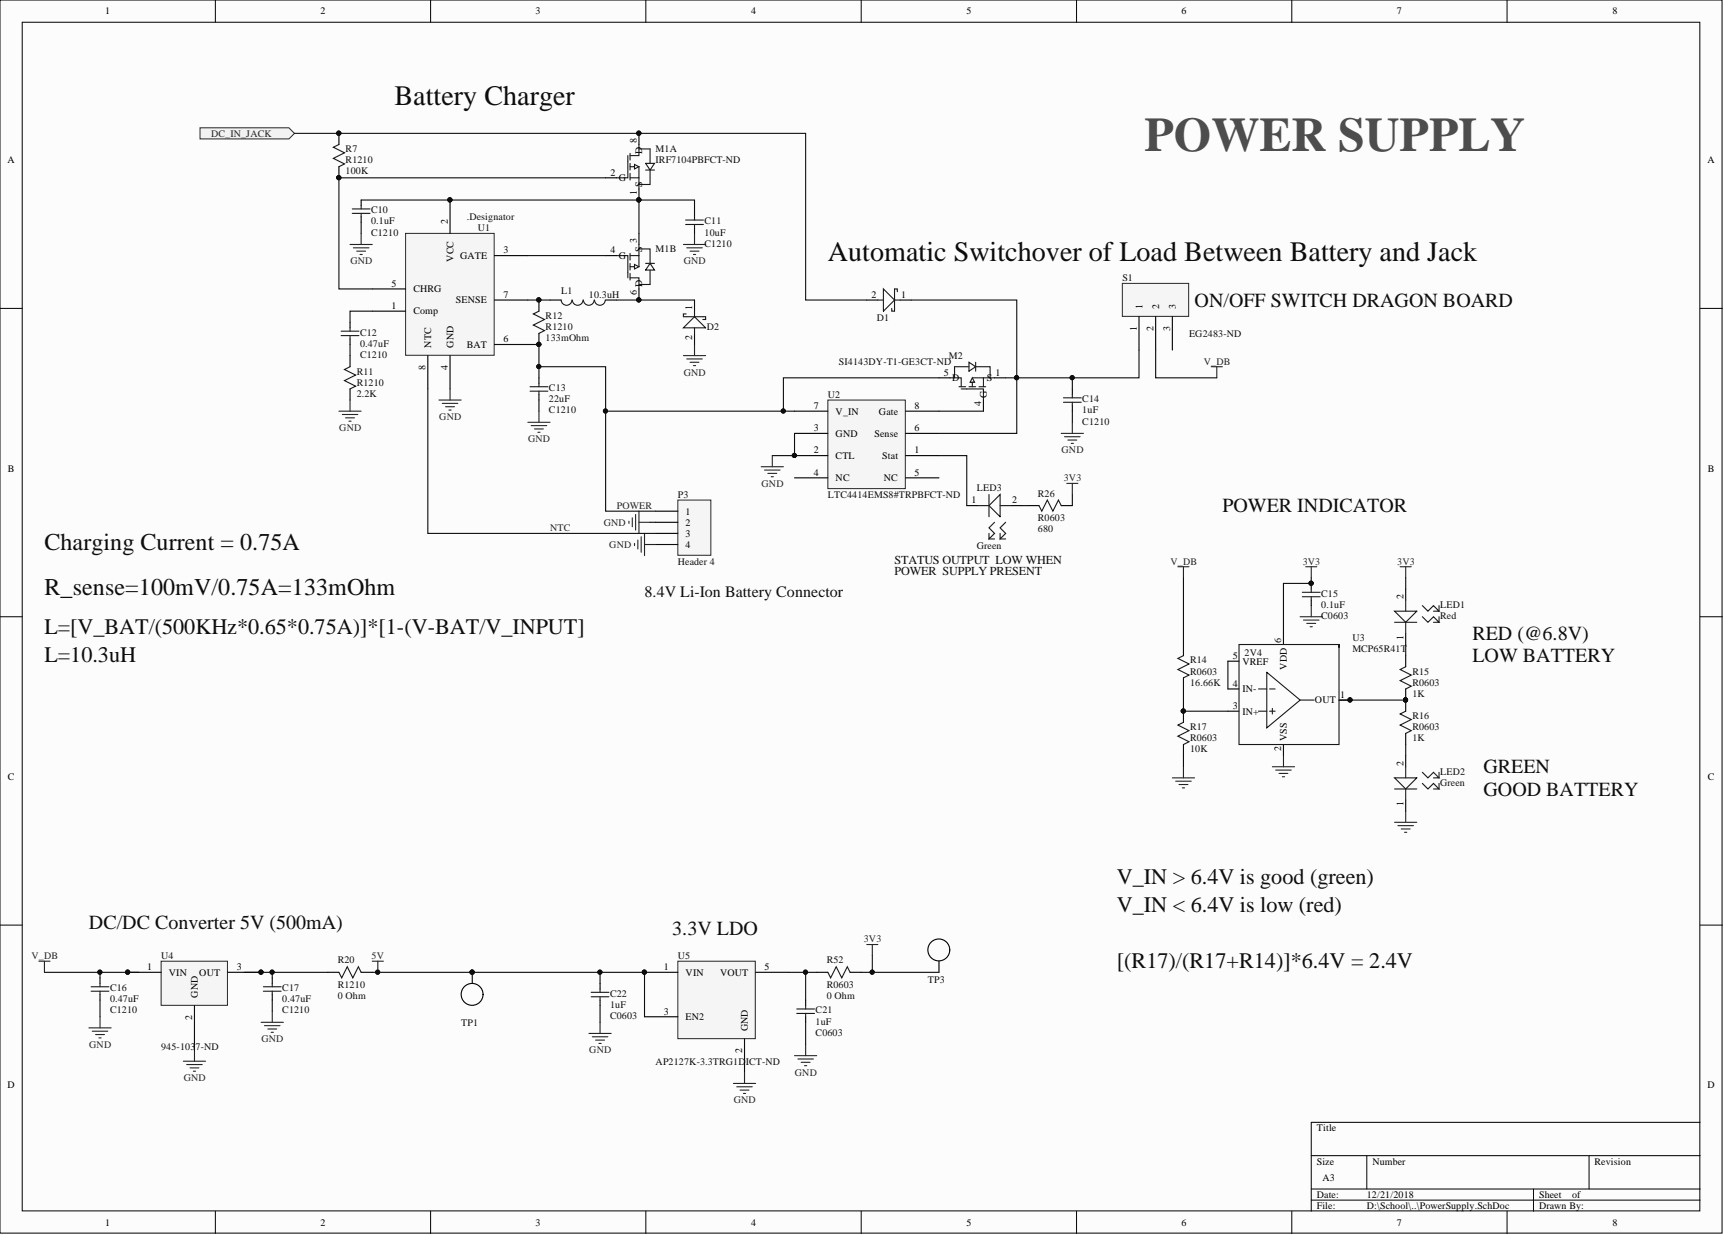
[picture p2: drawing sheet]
<svg xmlns="http://www.w3.org/2000/svg" width="393mm" height="282mm" viewBox="0 0 393 282" stroke-linecap="round" stroke-linejoin="round" font-family="sans-serif">
<defs><g id="words">
<text font-size="11" fill="#4c4c4c" x="261.1" y="34.4">POWER SUPPLY</text>
<g font-size="6.4" fill="#0e0e0e">
<text x="90" y="24">Battery Charger</text>
<text x="188.9" y="59.5">Automatic Switchover of Load Between Battery and Jack</text>
</g>
<g font-size="5.5" fill="#0e0e0e">
<text x="10.1" y="125.6">Charging Current = 0.75A</text>
<text x="10.1" y="135.8">R_sense=100mV/0.75A=133mOhm</text>
</g>
<g font-size="5.1" fill="#0e0e0e">
<text x="10.1" y="144.7">L=[V_BAT/(500KHz*0.65*0.75A)]*[1-(V-BAT/V_INPUT]</text>
<text x="10.1" y="151.1">L=10.3uH</text>
<text x="254.8" y="201.8">V_IN &gt; 6.4V is good (green)</text>
<text x="254.8" y="208.1">V_IN &lt; 6.4V is low (red)</text>
<text x="254.8" y="220.8">[(R17)/(R17+R14)]*6.4V = 2.4V</text>
</g>
<g font-size="4.6" fill="#0e0e0e">
<text x="272.6" y="70">ON/OFF SWITCH DRAGON BOARD</text>
<text x="278.9" y="116.9">POWER INDICATOR</text>
<text x="335.9" y="146.1">RED (@6.8V)</text>
<text x="335.9" y="151.2">LOW BATTERY</text>
<text x="338.5" y="176.5">GREEN</text>
<text x="338.5" y="181.6">GOOD BATTERY</text>
<text x="20.3" y="212">DC/DC Converter 5V (500mA)</text>
<text x="153.4" y="213.3">3.3V LDO</text>
</g>
<text font-size="3.6" fill="#0e0e0e" x="147.1" y="136.2">8.4V Li-Ion Battery Connector</text>
<g font-size="2.8" fill="#0e0e0e">
<text x="204.1" y="128.8">STATUS OUTPUT LOW WHEN</text>
<text x="204.1" y="131.3">POWER SUPPLY PRESENT</text>
</g>
<g font-size="2.3">
<text x="24" y="3.3">1</text>
<text x="73.1" y="3.3">2</text>
<text x="122.2" y="3.3">3</text>
<text x="171.4" y="3.3">4</text>
<text x="220.5" y="3.3">5</text>
<text x="269.6" y="3.3">6</text>
<text x="318.7" y="3.3">7</text>
<text x="367.9" y="3.3">8</text>
<text x="145.3" y="32.7" transform="rotate(-90 145.3 32.7)">8</text>
<text x="146.5" y="35.2" transform="rotate(-90 146.5 35.2)">D</text>
<text x="1.7" y="37.2">A</text>
<text x="139.3" y="40.1">2</text>
<text x="141.2" y="41.3">G</text>
<text x="389.6" y="37.2">A</text>
<text x="145.3" y="44.6" transform="rotate(-90 145.3 44.6)">1</text>
<text x="146.5" y="42.6" transform="rotate(-90 146.5 42.6)">S</text>
<text x="102.2" y="51.2" transform="rotate(-90 102.2 51.2)">2</text>
<text x="103.4" y="59.8" transform="rotate(-90 103.4 59.8)">VCC</text>
<text x="105" y="59.1">GATE</text>
<text x="114.9" y="57.8">3</text>
<text x="139.3" y="57.8">4</text>
<text x="141.2" y="59.1">G</text>
<text x="145.3" y="55.5" transform="rotate(-90 145.3 55.5)">3</text>
<text x="146.5" y="57.6" transform="rotate(-90 146.5 57.6)">S</text>
<text x="89.3" y="65.4">5</text>
<text x="146.5" y="65.4" transform="rotate(-90 146.5 65.4)">D</text>
<text x="89.3" y="70.5">1</text>
<text x="94.3" y="71.8">Comp</text>
<text x="94.3" y="66.7">CHRG</text>
<text x="104" y="69.2">SENSE</text>
<text x="114.9" y="68">7</text>
<text x="145.3" y="67.4" transform="rotate(-90 145.3 67.4)">6</text>
<text x="158" y="70.8" transform="rotate(-90 158 70.8)">1</text>
<text x="198.9" y="68">2</text>
<text x="205.6" y="68">1</text>
<text x="260.6" y="70.5" transform="rotate(-90 260.6 70.5)">1</text>
<text x="264.4" y="70.5" transform="rotate(-90 264.4 70.5)">2</text>
<text x="268.2" y="70.5" transform="rotate(-90 268.2 70.5)">3</text>
<text x="158" y="77.5" transform="rotate(-90 158 77.5)">2</text>
<text x="259.4" y="75.5" transform="rotate(-90 259.4 75.5)">1</text>
<text x="263.2" y="75.5" transform="rotate(-90 263.2 75.5)">2</text>
<text x="267" y="75.5" transform="rotate(-90 267 75.5)">3</text>
<text x="98.4" y="79.4" transform="rotate(-90 98.4 79.4)">NTC</text>
<text x="103.4" y="79.4" transform="rotate(-90 103.4 79.4)">GND</text>
<text x="106.5" y="79.4">BAT</text>
<text x="114.9" y="78.1">6</text>
<text x="97.1" y="84.4" transform="rotate(-90 97.1 84.4)">8</text>
<text x="102.2" y="84.4" transform="rotate(-90 102.2 84.4)">4</text>
<text x="215.3" y="85.7">5</text>
<text x="217.3" y="87">D</text>
<text x="225.1" y="87">S</text>
<text x="227.2" y="85.7">1</text>
<text x="185.7" y="93.3">7</text>
<text x="190.7" y="94.6">V_IN</text>
<text x="200.5" y="94.6">Gate</text>
<text x="208.7" y="93.3">8</text>
<text x="223.9" y="92.7" transform="rotate(-90 223.9 92.7)">4</text>
<text x="225.1" y="90.8" transform="rotate(-90 225.1 90.8)">G</text>
<text x="185.7" y="98.4">3</text>
<text x="190.7" y="99.7">GND</text>
<text x="199.5" y="99.7">Sense</text>
<text x="208.7" y="98.4">6</text>
<text x="1.8" y="107.6">B</text>
<text x="185.7" y="103.5">2</text>
<text x="190.7" y="104.7">CTL</text>
<text x="201.3" y="104.7">Stat</text>
<text x="208.7" y="103.5">1</text>
<text x="389.7" y="107.6">B</text>
<text x="185.7" y="108.6">4</text>
<text x="190.7" y="109.8">NC</text>
<text x="201.6" y="109.8">NC</text>
<text x="208.7" y="108.6">5</text>
<text x="156.4" y="117.4">1</text>
<text x="156.4" y="120">2</text>
<text x="221.7" y="114.9">1</text>
<text x="231" y="114.9">2</text>
<text x="156.4" y="122.5">3</text>
<text x="156.4" y="125">4</text>
<text x="320.2" y="136.7" transform="rotate(-90 320.2 136.7)">2</text>
<text x="292.3" y="146.8" transform="rotate(-90 292.3 146.8)">6</text>
<text x="320.2" y="146" transform="rotate(-90 320.2 146)">1</text>
<text x="281.3" y="150.4">5</text>
<text x="283.5" y="151.7">VREF</text>
<text x="293.6" y="152.9" transform="rotate(-90 293.6 152.9)">VDD</text>
<text x="281.3" y="156.7">4</text>
<text x="281.3" y="161.8">3</text>
<text x="283.5" y="158">IN-</text>
<text x="300" y="160.5">OUT</text>
<text x="305.8" y="159.3">1</text>
<text x="283.5" y="163.1">IN+</text>
<text x="292.3" y="171.4" transform="rotate(-90 292.3 171.4)">2</text>
<text x="293.6" y="169.2" transform="rotate(-90 293.6 169.2)">VSS</text>
<text x="1.8" y="178">C</text>
<text x="320.2" y="174.7" transform="rotate(-90 320.2 174.7)">2</text>
<text x="389.7" y="178">C</text>
<text x="320.2" y="184" transform="rotate(-90 320.2 184)">1</text>
<text x="33.6" y="221.4">1</text>
<text x="54" y="221.4">3</text>
<text x="151.4" y="221.4">1</text>
<text x="174.4" y="221.4">5</text>
<text x="38.5" y="222.7">VIN</text>
<text x="45.1" y="227.8" transform="rotate(-90 45.1 227.8)">GND</text>
<text x="45.5" y="222.7">OUT</text>
<text x="156.4" y="222.7">VIN</text>
<text x="164.3" y="222.7">VOUT</text>
<text x="43.9" y="232.7" transform="rotate(-90 43.9 232.7)">2</text>
<text x="151.4" y="231.6">3</text>
<text x="156.4" y="232.8">EN2</text>
<text x="170.6" y="235.4" transform="rotate(-90 170.6 235.4)">GND</text>
<text x="169.4" y="240.3" transform="rotate(-90 169.4 240.3)">2</text>
<text x="1.7" y="248.4">D</text>
<text x="389.6" y="248.4">D</text>
<text x="300.4" y="258.2">Title</text>
<text x="300.4" y="265.8">Size</text>
<text x="301.7" y="269.6">A3</text>
<text x="313.1" y="265.8">Number</text>
<text x="363.8" y="265.8">Revision</text>
<text x="300.4" y="273.4">Date:</text>
<text x="300.4" y="275.9">File:</text>
<text x="311.8" y="273.4">12/21/2018</text>
<text x="311.8" y="275.9">D:\School\..\PowerSupply.SchDoc</text>
<text x="351.1" y="273.4">Sheet</text>
<text x="351.1" y="275.9">Drawn By:</text>
<text x="358.7" y="273.4">of</text>
<text x="24" y="279.7">1</text>
<text x="73.1" y="279.7">2</text>
<text x="122.2" y="279.7">3</text>
<text x="171.4" y="279.7">4</text>
<text x="220.5" y="279.7">5</text>
<text x="269.6" y="279.7">6</text>
<text x="318.7" y="279.7">7</text>
<text x="367.9" y="279.7">8</text>
</g>
<g font-size="2.3" fill="#262626">
<text x="48.2" y="31.2">DC_IN_JACK</text>
<text x="79.9" y="60.4">GND</text>
<text x="156" y="60.4">GND</text>
<text x="274.7" y="83.2">V_DB</text>
<text x="156" y="85.7">GND</text>
<text x="100.2" y="95.9">GND</text>
<text x="77.4" y="98.4">GND</text>
<text x="120.5" y="100.9">GND</text>
<text x="242.2" y="103.5">GND</text>
<text x="173.8" y="111.1">GND</text>
<text x="242.7" y="109.8">3V3</text>
<text x="137.8" y="120">GND</text>
<text x="140.7" y="116.2">POWER</text>
<text x="125.5" y="121.2">NTC</text>
<text x="139" y="125">GND</text>
<text x="267.1" y="128.8">V_DB</text>
<text x="297.2" y="128.8">3V3</text>
<text x="318.8" y="128.8">3V3</text>
<text x="197.1" y="215.1">3V3</text>
<text x="7.2" y="218.9">V_DB</text>
<text x="84.8" y="218.9">5V</text>
<text x="20.4" y="239.2">GND</text>
<text x="59.7" y="237.9">GND</text>
<text x="134.5" y="240.4">GND</text>
<text x="181.4" y="245.5">GND</text>
<text x="41.9" y="246.8">GND</text>
<text x="167.4" y="251.8">GND</text>
</g>
<g font-size="2.3" fill="#0e0e0e">
<text x="78.8" y="34.8">R7</text>
<text x="149.6" y="34.8">M1A</text>
<text x="78.8" y="37.3">R1210</text>
<text x="78.8" y="39.8">100K</text>
<text x="149.6" y="37.3">IRF7104PBFCT-ND</text>
<text x="84.7" y="51.2">0.1uF</text>
<text x="84.7" y="53.8">C1210</text>
<text x="84.7" y="48.7">C10</text>
<text x="106.5" y="50.2">.Designator</text>
<text x="109" y="52.8">U1</text>
<text x="160.7" y="53.8">10uF</text>
<text x="160.7" y="51.2">C11</text>
<text x="149.6" y="57.6">M1B</text>
<text x="160.7" y="56.3">C1210</text>
<text x="256.1" y="64.2">S1</text>
<text x="128" y="67.2">L1</text>
<text x="134.4" y="68">10.3uH</text>
<text x="82.1" y="76.6">C12</text>
<text x="124.5" y="75.3">R1210</text>
<text x="124.5" y="77.9">133mOhm</text>
<text x="124.5" y="72.8">R12</text>
<text x="161.2" y="75.3">D2</text>
<text x="200" y="73.3">D1</text>
<text x="271.3" y="76.9">EG2483-ND</text>
<text x="82.1" y="79.1">0.47uF</text>
<text x="82.1" y="81.7">C1210</text>
<text x="191.4" y="83.2">SI4143DY-T1-GE3CT-ND</text>
<text x="216.5" y="81.9">M2</text>
<text x="81.4" y="88">R1210</text>
<text x="81.4" y="85.5">R11</text>
<text x="125.2" y="89.3">C13</text>
<text x="81.4" y="90.5">2.2K</text>
<text x="125.2" y="91.8">22uF</text>
<text x="125.2" y="94.4">C1210</text>
<text x="188.9" y="90.8">U2</text>
<text x="246.9" y="94.4">1uF</text>
<text x="246.9" y="91.8">C14</text>
<text x="246.9" y="96.9">C1210</text>
<text x="154.7" y="113.6">P3</text>
<text x="188.9" y="113.6">LTC4414EMS8#TRPBFCT-ND</text>
<text x="222.9" y="112.1">LED3</text>
<text x="236.8" y="113.4">R26</text>
<text x="236.8" y="119">R0603</text>
<text x="222.9" y="125.3">Green</text>
<text x="236.8" y="121.5">680</text>
<text x="154.7" y="128.8">Header 4</text>
<text x="301.5" y="136.2">C15</text>
<text x="301.5" y="138.7">0.1uF</text>
<text x="301.5" y="141.3">C0603</text>
<text x="328.6" y="141.3">Red</text>
<text x="328.6" y="138.7">LED1</text>
<text x="284" y="149.8">2V4</text>
<text x="308.6" y="146.3">U3</text>
<text x="308.6" y="148.9">MCP65R41T</text>
<text x="271.5" y="153.9">R0603</text>
<text x="271.5" y="151.4">R14</text>
<text x="322.2" y="153.9">R15</text>
<text x="271.5" y="156.5">16.66K</text>
<text x="322.2" y="156.5">R0603</text>
<text x="322.2" y="159">1K</text>
<text x="271.5" y="166.6">R17</text>
<text x="322.2" y="166.6">R0603</text>
<text x="322.2" y="164.1">R16</text>
<text x="271.5" y="169.2">R0603</text>
<text x="271.5" y="171.7">10K</text>
<text x="322.2" y="169.2">1K</text>
<text x="328.6" y="179.3">Green</text>
<text x="328.6" y="176.8">LED2</text>
<text x="36.8" y="218.9">U4</text>
<text x="77.1" y="219.9">R20</text>
<text x="154.7" y="218.9">U5</text>
<text x="188.6" y="219.9">R52</text>
<text x="25.1" y="226.2">C16</text>
<text x="64.4" y="226.2">C17</text>
<text x="77.1" y="225.5">R1210</text>
<text x="139.2" y="227.5">C22</text>
<text x="188.6" y="225.5">R0603</text>
<text x="211.7" y="224.5">TP3</text>
<text x="25.1" y="228.8">0.47uF</text>
<text x="25.1" y="231.3">C1210</text>
<text x="64.4" y="228.8">0.47uF</text>
<text x="64.4" y="231.3">C1210</text>
<text x="77.1" y="228">0 Ohm</text>
<text x="139.2" y="230">1uF</text>
<text x="139.2" y="232.6">C0603</text>
<text x="186.1" y="233.8">1uF</text>
<text x="186.1" y="231.3">C21</text>
<text x="188.6" y="228">0 Ohm</text>
<text x="36.8" y="239.7">945-103</text>
<text x="44.6" y="239.7">7-ND</text>
<text x="105.2" y="234.1">TP1</text>
<text x="186.1" y="236.4">C0603</text>
<text x="149.6" y="243">AP2127K-3.3TRG1D</text>
<text x="170.2" y="243">ICT-ND</text>
</g>
</g></defs>
<g fill="#fcfcfc" stroke="#000" stroke-width=".23">
<path d="M0 0h392.9v281.4h-392.9z"/>
<path d="M5.1 5.1h382.7v271.3h-382.7z"/>
</g>
<g fill="none" stroke="#000" stroke-width=".23">
<path d="M49.1 0v5.1M98.2 0v5.1M147.4 0v5.1M196.5 0v5.1M245.6 0v5.1M294.7 0v5.1M343.8 0v5.1M0 70.4h5.1M387.9 70.4h5.1M0 140.8h5.1M387.9 140.8h5.1M0 211.1h5.1"/>
<path d="M387.9 211.1h5.1M387.9 256.2h-88.7v20.2M49.1 276.4v5.1M98.2 276.4v5.1M147.4 276.4v5.1M196.5 276.4v5.1M245.6 276.4v5.1M294.7 276.4v5.1M299.2 263.8h88.7M299.2 271.4h88.7M299.2 273.9h88.7M311.8 263.8v7.6"/>
<path d="M343.8 276.4v5.1M349.9 271.4v5M362.6 263.8v7.6"/>
</g>
<path d="M92.5 53.3h20.2v27.8h-20.2z" fill="#f5f5f5" stroke="#262626" stroke-width=".23"/>
<path d="M102.7 45.7v7.6M112.8 58.3h7.6M84.9 71h7.6M84.9 65.9h7.6M112.8 78.6h7.6M112.8 68.5h7.6M97.6 81.2v7.6M102.7 81.2v7.6" fill="none" stroke="#000" stroke-width=".25"/>
<circle cx="102.6" cy="45.6" r=".47" fill="#0e0e0e" stroke="#0e0e0e" stroke-width=".23"/>
<g fill="none" stroke="#262626" stroke-width=".25">
<path d="M79.9 55.8h5M80.6 56.6h3.6M81.4 57.3h2M82.1 58.1h.6M82.4 53.3v2.5M155.9 55.8h5.1M156.7 56.6h3.5M157.4 57.3h2.1M158.2 58.1h.5M158.5 53.3v2.5M158.5 78.6v2.6M77.3 93.8h5.1"/>
<path d="M78.1 94.6h3.5M78.8 95.4h2.1M79.6 96.1h.5M79.9 91.3v2.5M100.1 91.3h5.1M100.9 92.1h3.6M101.7 92.8h2M102.4 93.6h.5M102.7 88.8v2.5M120.4 96.4h5.1M121.2 97.1h3.5M122 97.9h2"/>
<path d="M122.7 98.7h.5M123 93.8v2.6M155.9 81.2h5.1M156.7 81.9h3.5M157.4 82.7h2.1M158.2 83.4h.5M143.5 119v.5M144.3 118.2v2M145 117.4v3.6M145.8 116.7v5M145.8 119.2h2.5"/>
</g>
<path d="M188.9 91.3h17.7v20.2h-17.7z" fill="#f5f5f5" stroke="#262626" stroke-width=".23"/>
<g fill="none" stroke="#000" stroke-width=".25">
<path d="M145.8 30.4v2.6M138.2 40.6h2.5M138.2 58.3h2.5M145.8 43.1v2.6M145.8 53.3v2.5M145.8 65.9v2.6M181.3 98.9h7.6M181.3 93.8h7.6M206.6 98.9h7.6M206.6 93.8h7.6M214.2 86.2h2.6M224.4 91.3v2.5"/>
<path d="M226.9 86.2h2.6M181.3 104h7.6M181.3 109.1h7.6M206.6 104h7.6M206.6 109.1h7.6M220.6 115.4h2.5M230.7 115.4h2.6M234.5 115.4h2.6M242.1 115.4h2.6M299.2 133.2v1.2M299.2 137v1.2M320.7 134.4v2.6"/>
<path d="M270 147.1v2.5M270 154.7v2.5M280.2 157.2h2.5M280.2 150.9h2.5M292.8 144.6v2.5M305.5 159.8h2.5M320.7 144.6v2.5M320.7 149.6v2.6M320.7 157.2v5.1M270 162.3v2.6M270 169.9v2.6M280.2 162.3h2.5"/>
<path d="M292.8 169.9v2.6M320.7 167.4v2.5M320.7 172.5v2.5M320.7 182.6v2.5M214.2 219.4v2.5M107.8 221.9v2.6M136.9 224.5v1.2M136.9 228.3v1.2M183.8 228.3v1.2M183.8 232.1v1.2"/>
<circle cx="214.2" cy="216.8" r="2.5"/>
<circle cx="107.7" cy="227" r="2.5"/>
</g>
<g fill="#0e0e0e" stroke="#0e0e0e" stroke-width=".23">
<circle cx="181.2" cy="104" r=".47"/>
<circle cx="145.7" cy="45.6" r=".47"/>
<circle cx="145.7" cy="30.4" r=".47"/>
<circle cx="145.7" cy="68.4" r=".47"/>
<circle cx="308" cy="159.7" r=".47"/>
<circle cx="299.1" cy="133.1" r=".47"/>
<circle cx="320.7" cy="159.7" r=".47"/>
<circle cx="270" cy="162.3" r=".47"/>
<circle cx="107.7" cy="221.9" r=".47"/>
</g>
<g fill="none" stroke="#262626" stroke-width=".25">
<path d="M242.1 98.9h5.1M242.9 99.7h3.5M244.7 96.4v2.5M276.4 83.7h2.5M277.6 83.7v2.5M173.7 106.5h5M174.4 107.3h3.6M175.2 108h2M176 108.8h.5M176.2 104v2.5M243.4 110.3h2.5M243.6 100.4h2.1"/>
<path d="M244.4 101.2h.5M244.7 110.3v2.6M268.7 129.3h2.6M270 129.3v2.6M297.9 129.3h2.5M299.2 129.3v2.6M299.2 138.2v2.6M319.5 129.3h2.5M320.7 129.3v2.6M296.6 140.8h5.1M297.4 141.5h3.5M298.2 142.3h2"/>
<path d="M298.9 143h.5M267.5 177.5h5.1M268.2 178.3h3.6M269 179.1h2M269.8 179.8h.5M270 175v2.5M290.3 175h5.1M291.1 175.8h3.5M291.8 176.5h2M292.6 177.3h.5M292.8 172.5v2.5M318.2 187.7h5.1"/>
<path d="M318.9 188.4h3.6M319.7 189.2h2M320.5 190h.5M320.7 185.1v2.6M8.9 219.4h2.5M10.1 219.4v2.5M197.8 215.6h2.5M199 215.6v2.5M20.3 234.6h5.1M21 235.4h3.6M21.8 236.1h2M22.6 236.9h.5"/>
<path d="M22.8 232.1v2.5M44.4 239.7v2.5M59.6 233.3h5.1M60.3 234.1h3.6M61.1 234.9h2M61.9 235.6h.5M62.1 230.8v2.5M134.4 235.9h5M135.1 236.6h3.6M135.9 237.4h2M136.7 238.1h.5M136.9 233.3v2.6"/>
<path d="M183.8 238.4v2.5M41.8 242.2h5.1M42.6 243h3.5M43.4 243.7h2M44.1 244.5h.5M181.3 240.9h5M182 241.7h3.6M182.8 242.5h2M183.6 243.2h.5"/>
</g>
<g fill="none" stroke="#1c1c1c" stroke-width=".25">
<path d="M143.2 35.5v5.1h-2.5M143.8 38h1v.6l1-.6-1-.5v.5M143.8 35v1.5M143.8 37.3v1.5M143.8 39.6v1.5M145.8 38v2.6h-2M145.8 33v2.5h-2M145.8 34h2.5v3.3M147.3 37.3h2l-1 1.5zM147.3 38.8h2M148.3 38.8v3.3h-2.5M140.7 58.3h2.5v5.1"/>
<path d="M143.8 58.3h2v2.6M143.8 57.8v1.6M145.8 56.8h2.5v3.3M145.8 40.6v2.5M145.8 55.8v2.5M143.8 60.9h1v-.5l1 .5-1 .5v-.5M143.8 63.4h2v2.5M143.8 60.1v1.5M143.8 62.4v1.5M147.3 60.1h2M148.3 60.1l1 1.5h-2zM148.3 61.6v3.3h-2.5"/>
<path d="M216.8 86.2h2.5v2.1M218.8 88.3h1.5M219.3 88.8h5.1v2.5M221.1 82.7l1.5 1-1.5 1zM221.1 88.3h1.5M221.1 83.7h-3.3v2.5M221.8 87.2h-.5l.5-1 .6 1h-.6v1.1M221.8 86.2h2.6v2.1M222.6 83.7h3.3v2.5M222.6 82.7v2M223.4 88.3h1.5M224.4 86.2h2.5"/>
<path d="M223.1 115.4h2.5M225.6 112.9v5M226.9 119.2l-1.3 1.3 1.3 1.2-1.3 1.3v-1.3M228.2 112.9v5l-2.6-2.5zM228.2 115.4h2.5M229.5 119.2l-1.3 1.3 1.3 1.2-1.3 1.3v-1.3M237.1 115.4l.6 1.3 1.3-2.6 1.2 2.6 1.3-2.6 .6 1.3M225.6 123h1.3M228.2 123h1.3M297.1 135.2h4.1M297.1 136.2h4.1M299.2 134.4v.8"/>
<path d="M299.2 136.2v.8M318.2 139.5h5.1l-2.6 2.5zM320.7 137v2.5M324.5 138.2l1.3 1.3 1.3-1.3 1.2 1.3h-1.2M328.3 138.2v1.3M270 149.6l-1.3 .7 2.6 1.2-2.6 1.3 2.6 1.3-1.3 .6M287.1 157.2h1.9M289 153.4l7.6 6.4-7.6 6.3zM289.7 157.2h1.2M296.6 159.8h3.2M305.5 147.1v22.8h-22.8v-22.8h22.8v.6M318.2 142h5.1"/>
<path d="M320.7 152.2l-1.2 .6 2.5 1.3-2.5 1.2 2.5 1.3-1.3 .6M320.7 142v2.6M324.5 140.8l1.3 1.2 1.3-1.2 1.2 1.2h-1.2M328.3 140.8v1.2M270 164.9l-1.3 .6 2.6 1.3-2.6 1.2 2.6 1.3-1.3 .6M287.1 162.3h1.9M289.7 162.3h1.2M290.3 161.7v1.3M318.2 177.5h5.1l-2.6 2.6zM320.7 162.3l-1.2 .7 2.5 1.2-2.5 1.3 2.5 1.3-1.3 .6M320.7 175v2.5M324.5 178.8l1.3 1.3 1.3-1.3 1.2 1.3h-1.2"/>
<path d="M324.5 176.3l1.3 1.2 1.3-1.2 1.2 1.2h-1.2M328.3 176.3v1.2M328.3 178.8v1.3M318.2 180.1h5.1M320.7 180.1v2.5M134.9 226.5h4M134.9 227.5h4M136.9 225.7v.8M136.9 227.5v.8M181.8 230.3h4M181.8 231.3h4M183.8 229.5v.8"/>
<path d="M183.8 231.3v.8"/>
</g>
<path d="M154.7 219.4h17.6v17.7h-17.6z" fill="#f5f5f5" stroke="#262626" stroke-width=".23"/>
<g fill="none" stroke="#000" stroke-width=".25">
<path d="M77.3 30.4v2.6M77.3 38v2.6M82.4 45.7v1.2M82.4 49.5v1.2M158.5 48.2v1.3M158.5 52v1.3M79.9 73.6v1.2M79.9 77.4v1.2M123 68.5v2.5M123 76.1v2.5M125.5 68.5h2.5M138.2 68.5h2.5"/>
<path d="M158.5 68.5v2.5M158.5 76.1v2.5M197.8 68.5h2.5M205.4 68.5h2.5M79.9 81.2v2.5M79.9 88.8v2.5M123 86.2v1.3M123 90v1.3M244.7 88.8v1.2M244.7 92.6v1.2M22.8 223.2v1.3M22.8 227v1.3"/>
<path d="M62.1 223.2v1.3M62.1 227v1.3M147.1 221.9h7.6M147.1 232.1h7.6M169.9 237.1v7.6M172.4 221.9h7.6M186.3 221.9h2.6M194 221.9h2.5"/>
</g>
<g fill="#0e0e0e" stroke="#0e0e0e" stroke-width=".23">
<circle cx="147" cy="221.9" r=".47"/>
<circle cx="77.3" cy="40.5" r=".47"/>
<circle cx="77.3" cy="30.4" r=".47"/>
<circle cx="122.9" cy="78.6" r=".47"/>
<circle cx="122.9" cy="68.4" r=".47"/>
</g>
<path d="M167.3 247.3h5.1M168.1 248h3.5M168.9 248.8h2M169.6 249.6h.5M169.9 244.7v2.6" fill="none" stroke="#262626" stroke-width=".25"/>
<g fill="none" stroke="#1c1c1c" stroke-width=".25">
<path d="M77.3 33l-1.2 .6 2.5 1.3-2.5 1.2 2.5 1.3-1.3 .6M80.4 47.7h4M80.4 48.7h4M82.4 46.9v.8M82.4 48.7v.8M156.4 50.2h4.1M156.4 51.2h4.1M158.5 49.5v.7M158.5 51.2v.8M77.8 75.6h4.1M77.8 76.6h4.1M79.9 74.8v.8"/>
<path d="M79.9 76.6v.8M123 71l-1.3 .7 2.5 1.2-2.5 1.3 2.5 1.3-1.2 .6M130.5 68.5a1.23 1.23 0 0 1-1.2 1.2 1.23 1.23 0 0 1-1.3-1.2M133 68.5a1.23 1.23 0 0 1-1.2 1.2 1.23 1.23 0 0 1-1.2-1.2M135.6 68.5a1.23 1.23 0 0 1-1.3 1.2 1.23 1.23 0 0 1-1.2-1.2M138.1 68.5a1.23 1.23 0 0 1-1.2 1.2 1.23 1.23 0 0 1-1.3-1.2M156.6 71.7h-.7v.6h5.1v.6h-.6M158.5 72.3l2.5 2.5h-5.1zM158.5 71v1.3M158.5 74.8v1.3M200.3 68.5h1.3M201.6 65.9l2.5 2.6-2.5 2.5z"/>
<path d="M204.1 68.5h1.3M204.7 66.6v-.7h-.6v5.1h-.6v-.6M79.9 83.7l-1.3 .6 2.5 1.3-2.5 1.3 2.5 1.2-1.2 .7M120.9 88.3h4.1M120.9 89.3h4.1M123 87.5v.8M123 89.3v.7M242.6 90.8h4.1M242.6 91.8h4.1M244.7 90v.8M244.7 91.8v.8M20.8 225.2h4"/>
<path d="M20.8 226.2h4M22.8 224.5v.7M22.8 226.2v.8M60.1 225.2h4M60.1 226.2h4M62.1 224.5v.7M62.1 226.2v.8M188.9 221.9l.6 1.3 1.3-2.6 1.3 2.6 1.2-2.6 .7 1.3"/>
</g>
<path d="M256.1 64.7h15.1v7.5h-15.1z" fill="#f5f5f5" stroke="#262626" stroke-width=".23"/>
<path d="M259.9 72.3v7.6M263.7 72.3v7.6M267.5 72.3v7.6" fill="none" stroke="#000" stroke-width=".25"/>
<path d="M154.7 114.1h7.5v12.6h-7.5z" fill="#f5f5f5" stroke="#262626" stroke-width=".23"/>
<path d="M149.6 116.7h5.1M149.6 119.2h5.1M149.6 121.7h5.1M149.6 124.3h5.1M74.8 221.9h2.5M82.4 221.9h2.5" fill="none" stroke="#000" stroke-width=".25"/>
<path d="M144.8 124v.5M145.5 123.3v2M146.3 122.5v3.6M147.1 121.7v5.1M147.1 124.3h2.5" fill="none" stroke="#262626" stroke-width=".25"/>
<path d="M77.3 221.9l.7 1.3 1.2-2.6 1.3 2.6 1.3-2.6 .6 1.3" fill="none" stroke="#1c1c1c" stroke-width=".25"/>
<path d="M45.6 29.2h20.3l1.3 1.2-1.3 1.3h-20.3z" fill-rule="evenodd" fill="#f0f0f0" stroke="#262626" stroke-width=".23"/>
<path d="M84.9 219.4h2.6M86.2 219.4v2.5" fill="none" stroke="#262626" stroke-width=".25"/>
<circle cx="86.2" cy="221.9" r=".47" fill="#0e0e0e" stroke="#0e0e0e" stroke-width=".23"/>
<path d="M36.8 219.4h15.1v10.1h-15.1z" fill="#f5f5f5" stroke="#262626" stroke-width=".23"/>
<path d="M29.2 221.9h7.6M44.4 229.5v7.6M52 221.9h7.6" fill="none" stroke="#000" stroke-width=".25"/>
<g fill="#0e0e0e" stroke="#0e0e0e" stroke-width=".23">
<circle cx="29.1" cy="221.9" r=".47"/>
<circle cx="59.5" cy="221.9" r=".47"/>
<circle cx="181.2" cy="104" r=".47"/>
<circle cx="77.3" cy="40.5" r=".47"/>
<circle cx="145.7" cy="68.4" r=".47"/>
<circle cx="145.7" cy="45.6" r=".47"/>
<circle cx="102.6" cy="45.6" r=".47"/>
<circle cx="122.9" cy="68.4" r=".47"/>
<circle cx="122.9" cy="83.7" r=".47"/>
<circle cx="178.7" cy="93.8" r=".47"/>
<circle cx="231.9" cy="86.2" r=".47"/>
<circle cx="244.6" cy="86.2" r=".47"/>
<circle cx="270" cy="162.3" r=".47"/>
<circle cx="308" cy="159.7" r=".47"/>
<circle cx="320.7" cy="159.7" r=".47"/>
<circle cx="299.1" cy="133.1" r=".47"/>
<circle cx="147" cy="221.9" r=".47"/>
<circle cx="136.9" cy="221.9" r=".47"/>
<circle cx="183.8" cy="221.9" r=".47"/>
<circle cx="199" cy="221.9" r=".47"/>
<circle cx="122.9" cy="78.6" r=".47"/>
<circle cx="138.1" cy="93.8" r=".47"/>
<circle cx="22.8" cy="221.9" r=".47"/>
<circle cx="62.1" cy="221.9" r=".47"/>
<circle cx="77.3" cy="30.4" r=".47"/>
<circle cx="145.7" cy="30.4" r=".47"/>
<circle cx="107.7" cy="221.9" r=".47"/>
<circle cx="86.2" cy="221.9" r=".47"/>
</g>
<g fill="none" stroke="#0e0e0e" stroke-width=".25">
<path d="M67.2 30.4h116.6v38.1h14M82.4 45.7h63.4v7.6M82.4 50.7v2.6M120.4 58.3h17.8M138.2 40.6h-60.9v25.3h7.6M145.8 45.7h12.7v2.5M79.9 78.6v2.6M84.9 71h-5v2.6M120.4 68.5h5.1M120.4 78.6h2.6v5.1h15.2v10.1h43.1M140.7 68.5h17.8M207.9 68.5h24.1v17.7h12.7v2.6"/>
<path d="M259.9 79.9v6.3h-15.2M263.7 79.9v6.3h13.9M97.6 88.8v32.9h52M123 83.7v2.5M123 91.3v2.5M138.2 93.8v22.9h11.4M181.3 98.9v5.1h-5.1M214.2 86.2h-35.5v7.6M214.2 93.8h10.2M229.5 86.2h2.5v12.7h-17.8M244.7 93.8v2.6M148.3 119.2h1.3"/>
<path d="M214.2 104h6.4v11.4M233.3 115.4h1.2M244.7 112.9v2.5M270 131.9v15.2M299.2 131.9v1.3h-6.4v11.4M320.7 131.9v2.5M270 157.2v5.1h10.2M280.2 150.9v6.3M305.5 159.8h15.2M320.7 147.1v2.5M270 172.5v2.5M320.7 169.9v2.6"/>
<path d="M199 218.1v3.8h15.2M10.1 221.9h12.7v1.3M22.8 221.9h8.9M22.8 228.3v3.8M44.4 237.1v2.6M55.8 221.9h6.3M62.1 228.3v2.5M74.8 221.9h-12.7v1.3M84.9 221.9h52M136.9 224.5v-2.6h10.2v10.2M136.9 229.5v3.8M180 221.9h3.8v6.4"/>
<path d="M183.8 233.3v5.1M183.8 221.9h2.5M196.5 221.9h2.5"/>
</g>
<use href="#words"/>
</svg>
